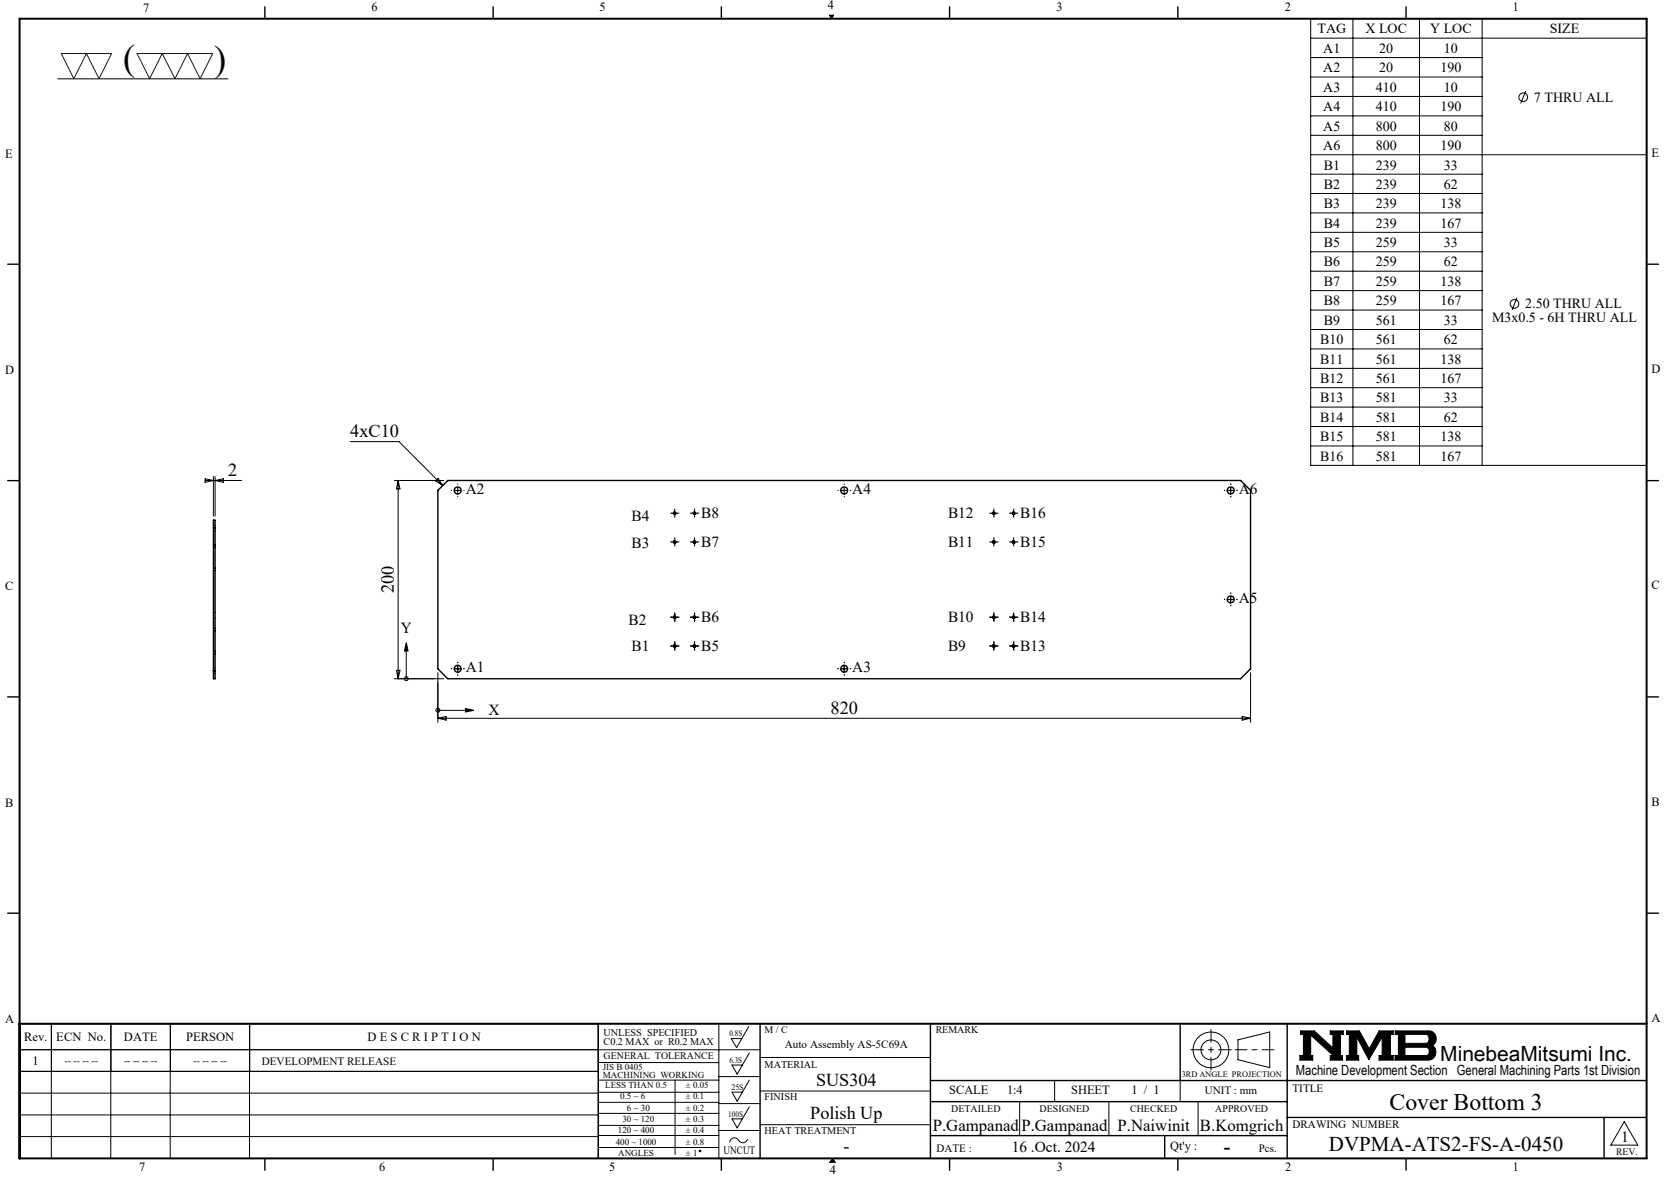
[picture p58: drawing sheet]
<svg xmlns="http://www.w3.org/2000/svg" width="420mm" height="297mm" viewBox="0 0 420 297" stroke-linecap="round" stroke-linejoin="round" font-family="sans-serif">
<defs><g id="words">
<g font-size="9.2">
<text x="31.1" y="17.7">(</text>
<text x="54" y="17.8">)</text>
</g>
<text font-size="6" x="350.5" y="280">Cover Bottom 3</text>
<g font-size="5.3">
<text x="363.3" y="267.7">MinebeaMitsumi Inc.</text>
<text x="335.2" y="290.4">DVPMA-ATS2-FS-A-0450</text>
</g>
<text font-size="4.9" x="308.8" y="290.9">-</text>
<g font-size="4.6">
<text x="88.4" y="110.3">4xC10</text>
<text x="57.5" y="120.1">2</text>
<text x="99.4" y="149.7" transform="rotate(-90 99.4 149.7)">200</text>
<text x="209.5" y="180.1">820</text>
<text x="205.9" y="274.1">SUS304</text>
<text x="204.4" y="282.4">Polish Up</text>
<text x="212.8" y="290.6">-</text>
</g>
<g font-size="4.2">
<text x="235.3" y="285.5">P.Gampanad</text>
<text x="257.6" y="285.5">P.Gampanad</text>
<text x="281.9" y="285.5">P.Naiwinit</text>
<text x="302.7" y="285.5">B.Komgrich</text>
</g>
<g font-size="3.9">
<text x="117.5" y="124.7">A2</text>
<text x="215" y="124.7">A4</text>
<text x="312.5" y="124.7">A6</text>
<text x="159.3" y="131.5">B4</text>
<text x="176.8" y="130.8">B8</text>
<text x="239.1" y="130.8">B12</text>
<text x="257.3" y="130.8">B16</text>
<text x="159.3" y="138.3">B3</text>
<text x="176.8" y="138.1">B7</text>
<text x="239.1" y="138.1">B11</text>
<text x="257.3" y="138.1">B15</text>
<text x="312.5" y="152.2">A5</text>
<text x="101.1" y="159.7">Y</text>
<text x="158.5" y="157.8">B2</text>
<text x="176.8" y="157.1">B6</text>
<text x="239.1" y="157.1">B10</text>
<text x="257.3" y="157.1">B14</text>
<text x="159.3" y="164.3">B1</text>
<text x="176.8" y="164.3">B5</text>
<text x="239.1" y="164.3">B9</text>
<text x="257.3" y="164.3">B13</text>
<text x="117.5" y="169.7">A1</text>
<text x="215" y="169.7">A3</text>
<text x="123.2" y="180.5">X</text>
<text x="255.2" y="290.6">16 .Oct. 2024</text>
<text x="408.9" y="288.2">1</text>
</g>
<g font-size="3.5">
<text x="332.3" y="8.4">TAG</text>
<text x="344.4" y="8.4">X LOC</text>
<text x="360.8" y="8.4">Y LOC</text>
<text x="390.9" y="8.4">SIZE</text>
<text x="333.8" y="13.4">A1</text>
<text x="347.9" y="13.4">20</text>
<text x="364.2" y="13.4">10</text>
<text x="333.8" y="18.2">A2</text>
<text x="333.8" y="23.1">A3</text>
<text x="347" y="23.1">410</text>
<text x="347.9" y="18.2">20</text>
<text x="363.3" y="18.2">190</text>
<text x="364.2" y="23.1">10</text>
<text x="333.8" y="28">A4</text>
<text x="347" y="28">410</text>
<text x="363.3" y="28">190</text>
<text x="386.9" y="25.6">7 THRU ALL</text>
<text x="333.8" y="32.9">A5</text>
<text x="347" y="32.9">800</text>
<text x="364.2" y="32.9">80</text>
<text x="333.8" y="37.8">A6</text>
<text x="347" y="37.8">800</text>
<text x="363.3" y="37.8">190</text>
<text x="333.9" y="42.8">B1</text>
<text x="333.9" y="47.6">B2</text>
<text x="347" y="42.8">239</text>
<text x="347" y="47.6">239</text>
<text x="364.2" y="42.8">33</text>
<text x="364.2" y="47.6">62</text>
<text x="333.9" y="52.5">B3</text>
<text x="347" y="52.5">239</text>
<text x="363.3" y="52.5">138</text>
<text x="333.9" y="57.4">B4</text>
<text x="347" y="57.4">239</text>
<text x="363.3" y="57.4">167</text>
<text x="333.9" y="62.3">B5</text>
<text x="347" y="62.3">259</text>
<text x="364.2" y="62.3">33</text>
<text x="333.9" y="67.2">B6</text>
<text x="347" y="67.2">259</text>
<text x="364.2" y="67.2">62</text>
<text x="333.9" y="72.1">B7</text>
<text x="333.9" y="77">B8</text>
<text x="347" y="72.1">259</text>
<text x="347" y="77">259</text>
<text x="363.3" y="72.1">138</text>
<text x="363.3" y="77">167</text>
<text x="384.7" y="77.8">2.50 THRU ALL</text>
<text x="333.9" y="81.9">B9</text>
<text x="347" y="81.9">561</text>
<text x="364.2" y="81.9">33</text>
<text x="376.4" y="81.3">M3x0.5 - 6H THRU ALL</text>
<text x="333" y="86.8">B10</text>
<text x="347" y="86.8">561</text>
<text x="364.2" y="86.8">62</text>
<text x="333" y="91.7">B11</text>
<text x="347" y="91.7">561</text>
<text x="363.3" y="91.7">138</text>
<text x="333" y="96.6">B12</text>
<text x="333" y="101.5">B13</text>
<text x="347" y="96.6">561</text>
<text x="347" y="101.5">581</text>
<text x="363.3" y="96.6">167</text>
<text x="364.2" y="101.5">33</text>
<text x="333" y="106.4">B14</text>
<text x="347" y="106.4">581</text>
<text x="364.2" y="106.4">62</text>
<text x="333" y="111.3">B15</text>
<text x="347" y="111.3">581</text>
<text x="363.3" y="111.3">138</text>
<text x="333" y="116.2">B16</text>
<text x="347" y="116.2">581</text>
<text x="363.3" y="116.2">167</text>
<text x="326.9" y="271.4">Machine Development Section General Machining Parts 1st Division</text>
</g>
<g font-size="3.2">
<text x="36.1" y="2.9">7</text>
<text x="93.7" y="2.8">6</text>
<text x="151.3" y="2.8">5</text>
<text x="208.8" y="2.2">4</text>
<text x="266.5" y="2.8">3</text>
<text x="324.1" y="2.8">2</text>
<text x="381.6" y="2.8">1</text>
<text x="1.3" y="39.8">E</text>
<text x="416.6" y="39.5">E</text>
<text x="1.3" y="94.3">D</text>
<text x="416.6" y="94.1">D</text>
<text x="1.3" y="148.9">C</text>
<text x="416.6" y="148.7">C</text>
<text x="1.3" y="203.6">B</text>
<text x="416.6" y="203.3">B</text>
<text x="416.6" y="258">A</text>
<text x="1.3" y="258.1">A</text>
<text x="6.1" y="262.7">Rev.</text>
<text x="14.2" y="262.7">ECN No.</text>
<text x="31.3" y="262.7">DATE</text>
<text x="46.9" y="262.7">PERSON</text>
<text x="92.7" y="262.7">D E S C R I P T I O N</text>
<text x="8.2" y="268.7">1</text>
<text x="239.4" y="276.2">SCALE</text>
<text x="254" y="276.2">1:4</text>
<text x="270.2" y="276.2">SHEET</text>
<text x="285.4" y="276.2">1 / 1</text>
<text x="295.2" y="290.1">Qt'y :</text>
<text x="35.1" y="295.5">7</text>
<text x="95.7" y="295.6">6</text>
<text x="153.6" y="295.6">5</text>
<text x="209.3" y="296.3">4</text>
<text x="266.6" y="295.6">3</text>
<text x="324.2" y="295.6">2</text>
<text x="381.6" y="295.6">1</text>
</g>
<g font-size="2.8">
<text x="66" y="268.6">DEVELOPMENT RELEASE</text>
<text x="198" y="264.5">Auto Assembly AS-5C69A</text>
<text x="326" y="275.4">TITLE</text>
<text x="303.9" y="276.2">UNIT : mm</text>
<text x="326" y="284.7">DRAWING NUMBER</text>
<text x="182.5" y="291.2">UNCUT</text>
<text x="236.3" y="290.7">DATE :</text>
<text x="317.6" y="290.6">Pcs.</text>
</g>
<g font-size="2.6">
<text x="152.2" y="261.3">UNLESS SPECIFIED</text>
<text x="152.2" y="263.7">C0.2 MAX or R0.2 MAX</text>
<text x="192.9" y="269.4">MATERIAL</text>
<text x="192.9" y="277.7">FINISH</text>
<text x="192.9" y="286.3">HEAT TREATMENT</text>
</g>
<g font-size="2.5">
<text x="192.9" y="260.7">M / C</text>
<text x="236" y="260.7">REMARK</text>
<text x="16.3" y="268.5">-- -- -- --</text>
<text x="31.3" y="268.5">-- -- -- --</text>
<text x="48.8" y="268.5">-- -- -- --</text>
<text x="152.3" y="267.3">GENERAL TOLERANCE</text>
<text x="239.9" y="280.5">DETAILED</text>
<text x="262.2" y="280.5">DESIGNED</text>
<text x="285.1" y="280.5">CHECKED</text>
<text x="306.6" y="280.5">APPROVED</text>
<text x="407.7" y="291.5">REV.</text>
</g>
<g font-size="2.3">
<text x="152.1" y="270">JIS B 0405</text>
<text x="152.1" y="272.1">MACHINING WORKING</text>
<text x="152.7" y="274.6">LESS THAN 0.5</text>
<text x="173" y="274.6">± 0.05</text>
<text x="156.4" y="277.4">0.5 ~ 6</text>
<text x="158.1" y="280.3">6 ~ 30</text>
<text x="173" y="277.4">± 0.1</text>
<text x="173" y="280.3">± 0.2</text>
<text x="155.9" y="286">120 ~ 400</text>
<text x="157" y="283.2">30 ~ 120</text>
<text x="173" y="283.2">± 0.3</text>
<text x="173" y="286">± 0.4</text>
<text x="155.3" y="288.9">400 ~ 1000</text>
<text x="155.9" y="291.7">ANGLES</text>
<text x="173" y="288.9">± 0.8</text>
<text x="173" y="291.7">± 1</text>
</g>
<g font-size="2.1">
<text x="184" y="261.5">0.8S</text>
<text x="184" y="268.1">6.3S</text>
<text x="184.5" y="275">25S</text>
<text x="298.1" y="271.8">3RD ANGLE PROJECTION</text>
<text x="183.7" y="281.9">100S</text>
</g>
</g></defs>
<g fill="none" stroke="#000" stroke-width=".25">
<path d="M14.5 19.9h43M209.2 3.8h1.1l-.6 .9zM330.6 4.7h84.8v112.7h-84.8zM330.6 14.5h43.3M330.6 19.4h43.3M330.6 9.6h84.8M341.3 4.7v112.7M358.1 4.7v112.7M373.9 4.7v112.7M330.6 24.3h43.3M330.6 29.2h43.3M330.6 34.1h43.3"/>
<path d="M330.6 39h84.8M384.9 23l-1.3 3.1M330.6 44h43.3M330.6 48.8h43.3M330.6 53.7h43.3M330.6 58.6h43.3M330.6 63.5h43.3M330.6 68.4h43.3M330.6 73.3h43.3M330.6 78.2h43.3M382.7 75.1l-1.3 3.1M330.6 83.1h43.3"/>
<path d="M330.6 88h43.3M330.6 93h43.3M330.6 97.8h43.3M88.3 111.4h12.3l11.1 11.1M330.6 102.7h43.3M330.6 107.6h43.3M330.6 112.5h43.3M51.8 121.2h9.2M51.8 120.8l2 .4-2 .5zM53.8 138.1h.5M53.8 137.5h.5M53.8 120.3v9.9"/>
<path d="M54.3 120.3v9.9M54.3 121.2l2-.4v.9zM99.4 121.2h12.5M100.4 121.2v50.1M100.4 121.2l.5 2.2h-.9zM109.9 121.4l.6-.7 1.2 1.8zM114.7 123.8h1.5M115.5 123v1.5M169.4 136.8h1.6M169.4 129.5h1.6M170.2 128.8v1.4M170.2 136v1.5"/>
<path d="M170.3 136.4a.38 .38 0 0 0-.5 .3 .38 .38 0 0 0 .3 .4 .38 .38 0 0 0 .5-.3M170.3 129.1a.38 .38 0 0 0-.5 .3 .38 .38 0 0 0 .3 .5 .38 .38 0 0 0 .5-.3M174.4 136.8h1.6M174.4 129.5h1.6M175.2 128.8v1.4M175.2 136v1.5M175.3 136.4a.38 .38 0 0 0-.5 .3 .38 .38 0 0 0 .3 .4 .38 .38 0 0 0 .5-.3M175.3 129.1a.38 .38 0 0 0-.5 .3 .38 .38 0 0 0 .3 .5 .38 .38 0 0 0 .5-.3M212.2 123.8h1.5M212.9 123v1.5M249.9 136.8h1.6M249.9 129.5h1.6"/>
<path d="M250.7 128.8v1.4M250.7 136v1.5M250.8 136.4a.38 .38 0 0 0-.5 .3 .38 .38 0 0 0 .3 .4 .38 .38 0 0 0 .5-.3M250.8 129.1a.38 .38 0 0 0-.5 .3 .38 .38 0 0 0 .3 .5 .38 .38 0 0 0 .5-.3M255 136.8h1.4M255 129.5h1.4M255.7 128.8v1.4M255.7 136v1.5M255.8 136.4a.37 .37 0 0 0-.5 .2 .37 .37 0 0 0 .3 .5 .37 .37 0 0 0 .4-.3M255.8 129.1a.37 .37 0 0 0-.5 .3 .37 .37 0 0 0 .3 .5 .37 .37 0 0 0 .4-.3M309.7 123.8h1.5M310.4 123v1.5"/>
<path d="M53.8 159.2h.5M53.8 158.6h.5M53.8 144h.5M53.8 143.4h.5M169.4 155.7h1.6M170.2 155v1.5M170.3 155.4a.38 .38 0 0 0-.5 .3 .38 .38 0 0 0 .3 .4 .38 .38 0 0 0 .5-.2M174.4 155.7h1.6M175.2 155v1.5M175.3 155.4a.38 .38 0 0 0-.5 .3 .38 .38 0 0 0 .3 .4 .38 .38 0 0 0 .5-.2M249.9 155.7h1.6M250.7 155v1.5"/>
<path d="M250.8 155.4a.38 .38 0 0 0-.5 .3 .38 .38 0 0 0 .3 .4 .38 .38 0 0 0 .5-.2M255 155.7h1.4M255.7 155v1.5M255.8 155.4a.37 .37 0 0 0-.5 .2 .37 .37 0 0 0 .3 .5 .37 .37 0 0 0 .4-.2M309.7 151.3h1.5M310.4 150.5v1.5M53.8 165h.5M53.8 164.4h.5M99.4 171.3h12.5M100 169.2h.9l-.5 2.1zM102.5 162.2l.4 2.1h-.9zM102.5 164.3v7"/>
<path d="M110.5 169.8v12.4M110.5 179.2h6.9M114.7 168.8h1.5M115.5 168v1.5M117.4 178.8l2.1 .4-2.1 .5zM169.4 163h1.6M170.2 162.2v1.6M170.3 162.6a.38 .38 0 0 0-.5 .3 .38 .38 0 0 0 .3 .5 .38 .38 0 0 0 .5-.3M174.4 163h1.6M175.2 162.2v1.6M175.3 162.6a.38 .38 0 0 0-.5 .3 .38 .38 0 0 0 .3 .5 .38 .38 0 0 0 .5-.3M212.2 168.8h1.5"/>
<path d="M212.9 168v1.5M249.9 163h1.6M250.7 162.2v1.6M250.8 162.6a.38 .38 0 0 0-.5 .3 .38 .38 0 0 0 .3 .5 .38 .38 0 0 0 .5-.3M255 163h1.4M255.7 162.2v1.6M255.8 162.6a.37 .37 0 0 0-.5 .3 .37 .37 0 0 0 .3 .4 .37 .37 0 0 0 .4-.2M315.5 169.8v12.4M110.5 181.3h205M110.5 181.3l2-.5v.9zM313.3 180.8l2.2 .5-2.2 .4zM12.9 258.3v34"/>
<path d="M13 258.3v12M27.9 258.3v34M28 258.3v12M42.9 258.3v34M43 258.3v12M62.9 258.3v34M63 258.3v12M150.9 258.3v34M181.3 258.3v34M188.9 259l-3.1 5.4-1.3-2.3h2.6M4.9 264.9h186.8M4.9 275.8h146"/>
<path d="M5 270.3v-12h146v12l-146.1 .1M5 264.9h146M150.9 278.2h30.4M150.9 275.6h30.4M150.9 272.6h30.4M150.9 268.1h30.4M170.3 272.6v18.7M181.3 271.7h10.4M181.3 278.5h10.4M189 279.3l-3.1 5.3-1.3-2.3h2.7M189 265.7l-3.1 5.3-1.3-2.3h2.7M189 272.6l-3.1 5.3-1.3-2.3h2.7"/>
<path d="M191.7 266.8h43M191.7 275.3h43M257.2 278v8.6M266 272.7v5.3M279.7 278v8.6M297.7 272.7v5.3M302.2 278v8.6M312.3 262.4l8-2v9l-8-2zM328 260.1h3.5l4.7 4.3v-3.4h-.6v-.9h3.2v.9h-.7v5.3h.5v1.2h-3v-1.2h.7l-5.7-5.1v5.1h.6v1.2h-3.3v-1.2h.9v-5.3h-.8zM339.7 260.1h3.2l2.5 4.6 2.5-4.6h3.5v.9h-.7v5.3h.7v1.2h-3.5v-1.2h.8v-4.6l-3.4 5.7-3-5.7v4.6h.4v1.2h-3v-1.2h.7v-5.3h-.7zM351.9 260.1h8.4a1.97 1.97 0 0 1 1.9 1.5 1.97 1.97 0 0 1-.9 2.2 2.03 2.03 0 0 1 .8 2.2 2.03 2.03 0 0 1-1.8 1.5h-8.4v-1.2h.8v-5.3h-.8zM354.4 261h5.4l.6 .5v1.2l-.4 .5-.3 .1h-5.3z"/>
<path d="M354.4 264.3h5.4l.6 .4 .1 1a.79 .79 0 0 1-.8 .6h-5.3zM4.9 281.3h146M4.9 286.8h146M150.9 280.9h30.4M150.9 286.5h30.4M150.9 284h30.4M150.9 289.6h30.4M181.3 285.3h10.4M188.6 287.4a1.29 1.29 0 0 1-1.2 1 1.29 1.29 0 0 1-1.3-.9 1.14 1.14 0 0 0-1.3-.3 1.14 1.14 0 0 0-.7 1.1M191.7 283.8h43M210 292.3l.7 1M409.7 283l3.4 6h-6.8z"/>
<circle cx="384.2" cy="24.5" r="1.09"/>
<circle cx="382" cy="76.7" r="1.09"/>
<circle cx="102.5" cy="171.2" r=".5"/>
<circle cx="110.4" cy="179.2" r=".5"/>
<circle cx="305.5" cy="264.9" r="2.51"/>
<circle cx="305.5" cy="264.9" r="4.5"/>
<circle cx="176.6" cy="290.4" r=".2"/>
</g>
<path d="M311.6 264.9h9.7" fill="none" stroke="#000" stroke-width=".25" stroke-dasharray="15.2 1.3 1.3 1.3" stroke-dashoffset="12.3"/>
<path d="M305.5 259.8v10.2M300.4 264.9h10.2" fill="none" stroke="#000" stroke-width=".25" stroke-dasharray="15.2 1.3 1.3 1.3" stroke-dashoffset="12"/>
<g fill="none" stroke="#000" stroke-width=".35">
<path d="M66.8 1.7v3M124.4 1.7v3M182 1.7v3M239.5 1.7v3M297.1 1.7v3M354.7 1.7v3M1.9 66.7h3M415.4 66.7h3M1.9 121.3h3M53.8 131.3h.5v40h-.5zM53.8 133.2h.5M110.5 123.8l2.5-2.6h199.9l2.6 2.6v45l-2.6 2.5h-199.9l-2.5-2.5z"/>
<path d="M415.4 121.3h3M1.9 175.9h3M53.8 169.3h.5M415.4 175.9h3M1.9 230.4h3M415.4 230.4h3M150.9 258.3v34M191.7 258.3v34M234.7 258.3v34M297.7 258.3v14.4M324.7 258.3v34M234.7 272.7h180.7"/>
<path d="M234.7 278h90M66.8 292.3v3M124.4 292.3v3M182 292.3v3M234.7 286.6h90M239.5 292.3v3M293.8 286.6v5.7M297.1 292.3v3M324.7 282h90.7M354.7 292.3v3M404.6 282v10.3"/>
<circle cx="115.4" cy="123.8" r=".88"/>
<circle cx="170.2" cy="136.8" r=".33"/>
<circle cx="170.2" cy="129.5" r=".32"/>
<circle cx="175.2" cy="136.8" r=".32"/>
<circle cx="175.2" cy="129.5" r=".31"/>
<circle cx="212.9" cy="123.8" r=".88"/>
<circle cx="250.7" cy="136.8" r=".33"/>
<circle cx="250.7" cy="129.5" r=".32"/>
<circle cx="255.7" cy="136.8" r=".32"/>
<circle cx="255.7" cy="129.5" r=".31"/>
<circle cx="310.5" cy="123.8" r=".88"/>
<circle cx="170.2" cy="155.7" r=".32"/>
<circle cx="175.2" cy="155.8" r=".31"/>
<circle cx="250.7" cy="155.8" r=".32"/>
<circle cx="255.7" cy="155.8" r=".31"/>
<circle cx="310.5" cy="151.2" r=".87"/>
<circle cx="115.4" cy="168.8" r=".88"/>
<circle cx="170.2" cy="163" r=".33"/>
<circle cx="175.2" cy="163" r=".32"/>
<circle cx="212.9" cy="168.8" r=".88"/>
<circle cx="250.7" cy="163" r=".33"/>
<circle cx="255.7" cy="163" r=".32"/>
</g>
<path d="M4.9 4.7h410.5v287.6h-410.5zM4.9 258.3h410.5" fill="none" stroke="#000" stroke-width=".5"/>
<path d="M210 292.3l-.7 1h1.4" fill="none" stroke="#00f" stroke-width=".25"/>
<g fill="#000">
<path d="M210 292.3l.7 1h-1.4z"/>
<path d="M209.2 3.8l.5 .9 .6-.9zM328 260.1v.9h.8v5.3h-.9v1.2h3.3v-1.2h-.6v-5.1l5.7 5.1h-.7v1.2h3v-1.2h-.5v-5.3h.7v-.9h-3.2v.9h.6v3.4l-4.7-4.3zM351.9 260.1v.9h.8v5.3h-.8v1.2h8.6l.7-.2 .6-.5 .4-.8v-.8l-.3-.8-.6-.6 .8-.8 .2-1.3-.5-.9-.5-.5-.6-.2zM354.4 264.3h5.4l.6 .4 .1 1-.6 .6h-5.5zM354.4 261l5.5 .1 .5 .5v1.1l-.3 .5-.3 .1h-5.4zM339.7 260.1v.9h.7v5.3h-.7v1.2h3v-1.2h-.4v-4.6l3 5.7 3.4-5.7v4.6h-.8v1.2h3.5v-1.2h-.7v-5.3h.7v-.9h-3.5l-2.5 4.6-2.5-4.6z" fill-rule="evenodd"/>
</g>
<g fill="none" stroke="#000" stroke-width=".25" stroke-dasharray="15.2 1.3 1.3 1.3">
<path d="M114 123.7h-.2M115.5 122.2v-.1M115.5 125.2v.2M117 123.7h.1M169.5 136.7h-.3M169.5 129.5h-.3M170.2 136v-.3M170.2 137.5v.3M170.2 128.7v-.3M170.2 130.2v.4M171 136.7h.3M171 129.5h.3"/>
<path d="M174.5 129.5h-.3M174.5 136.7h-.3M175.2 128.7v-.3M175.2 130.2v.4M175.2 136v-.3M175.2 137.5v.3M176 129.5h.3M176 136.7h.3M211.5 123.7h-.2M213 122.2v-.1M213 125.2v.2M214.5 123.7h.1"/>
<path d="M250 129.5h-.3M250 136.7h-.3M250.7 128.7v-.3M250.7 130.2v.4M250.7 136v-.3M250.7 137.5v.3M251.5 129.5h.3M251.5 136.7h.3M255 129.5h-.3M255 136.7h-.3M255.7 128.7v-.3M255.7 130.2v.4"/>
<path d="M255.7 136v-.3M255.7 137.5v.3M256.5 129.5h.3M256.5 136.7h.3M309 123.7h-.2M310.5 122.2v-.1M310.5 125.2v.2M312 123.7h.1M169.5 155.7h-.3M170.2 155v-.3M170.2 156.5v.3M171 155.7h.3"/>
<path d="M174.5 155.7h-.3M175.2 155v-.3M175.2 156.5v.3M176 155.7h.3M250 155.7h-.3M250.7 155v-.3M250.7 156.5v.3M251.5 155.7h.3M255 155.7h-.3M255.7 155v-.3M255.7 156.5v.3M256.5 155.7h.3"/>
<path d="M309 151.2h-.2M310.5 149.7v-.1M310.5 152.7v.2M312 151.2h.1M114 168.7h-.2M115.5 167.2v-.1M115.5 170.2v.2M117 168.7h.1M169.5 163h-.3M170.2 162.2v-.3M170.2 163.7v.4M171 163h.3"/>
<path d="M174.5 163h-.3M175.2 162.2v-.3M175.2 163.7v.4M176 163h.3M211.5 168.7h-.2M213 167.2v-.1M213 170.2v.2M214.5 168.7h.1M250 163h-.3M250.7 162.2v-.3M250.7 163.7v.4M251.5 163h.3"/>
<path d="M255 163h-.3M255.7 162.2v-.3M255.7 163.7v.4M256.5 163h.3"/>
</g>
<path d="M15.5 13.5h12.7l-3.2 6.4-3.2-6.4-3.2 6.4zM34.6 13.5h19.1l-3.2 6.4-3.2-6.4-3.2 6.4-3.2-6.4-3.2 6.4z" fill="none" stroke="#191924" stroke-width=".25"/>
<path d="M117.4 178.8l2.1 .4-2.1 .5zM102.5 162.2l.4 2.1h-.9z" fill="#000"/>
<g fill="none" stroke="#000" stroke-width=".25" stroke-dasharray="1.3 .6">
<path d="M53.9 133.9h.4M53.9 138.1h.4M54.3 132.5h-.4M54.3 137.6h-.4M53.9 143.9h.4M53.9 159.1h.4M53.9 155.9h.4M54.3 143.4h-.4M54.3 158.6h-.4M54.3 154.5h-.4M53.9 169.9h.4M53.9 164.9h.4"/>
<path d="M54.3 168.5h-.4M54.3 164.4h-.4"/>
</g>
<use href="#words"/>
</svg>
